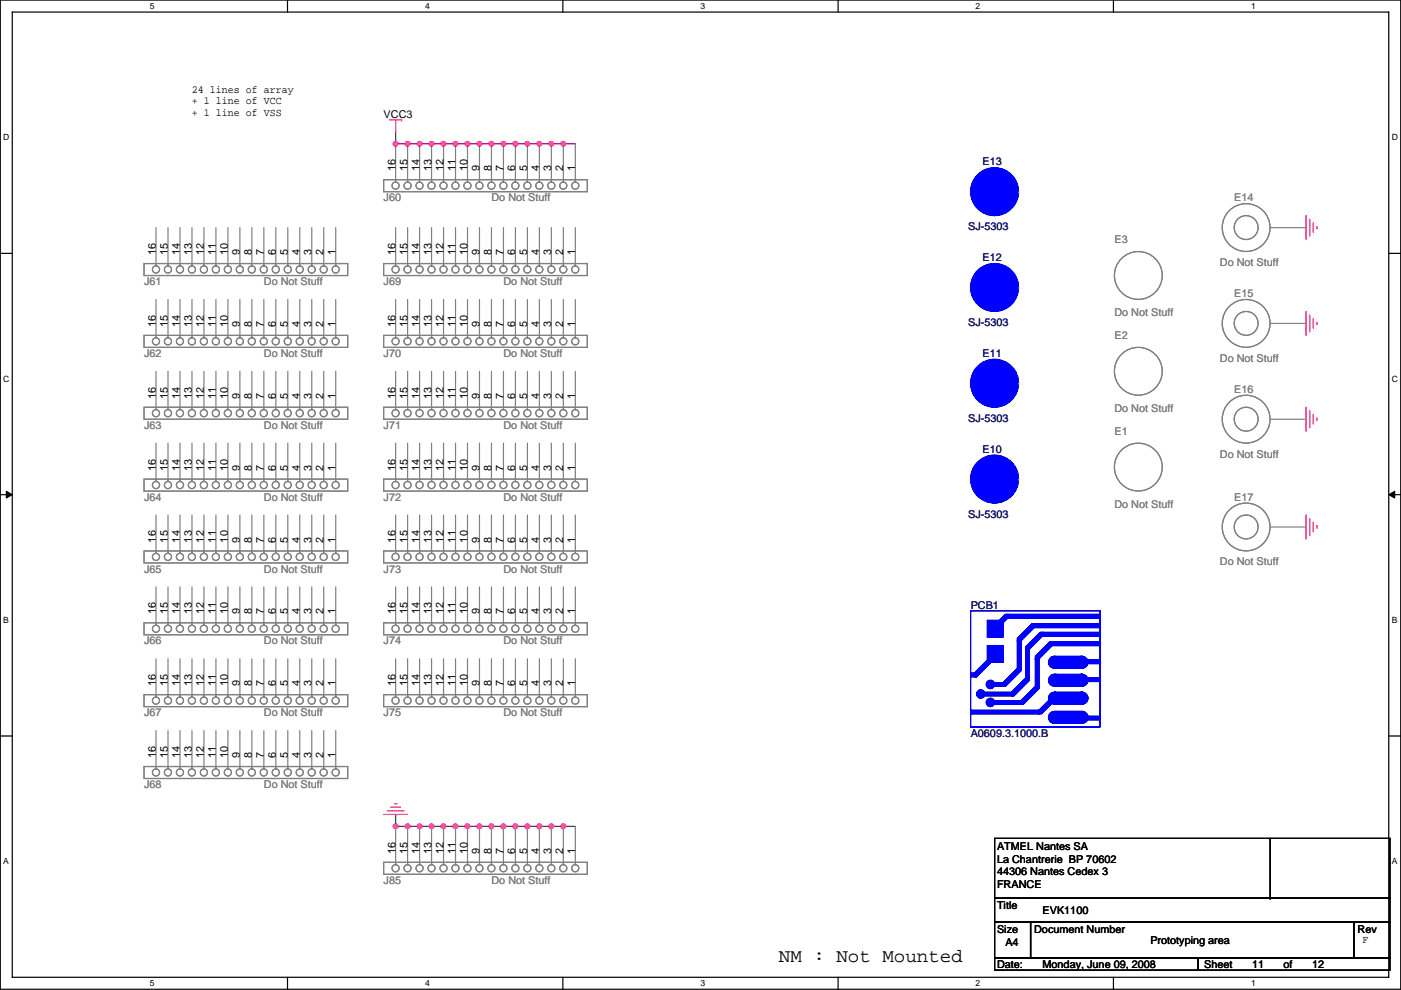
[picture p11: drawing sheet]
<svg xmlns="http://www.w3.org/2000/svg" width="297mm" height="210mm" viewBox="0 0 297 210" stroke-linecap="round" stroke-linejoin="round" font-family="sans-serif">
<defs><g id="words">
<text font-size="4.1" x="165.2" y="203.9">NM : Not Mounted</text>
<g font-size="2.3">
<text x="40.7" y="19.6">24 lines of array</text>
<text x="40.7" y="22.1">+ 1 line of VCC</text>
<text x="40.7" y="24.5">+ 1 line of VSS</text>
<text x="81.3" y="24.9">VCC3</text>
<text x="83.9" y="36.3" transform="rotate(-90 83.9 36.3)">16</text>
<text x="86.4" y="36.3" transform="rotate(-90 86.4 36.3)">15</text>
<text x="88.9" y="36.3" transform="rotate(-90 88.9 36.3)">14</text>
<text x="91.5" y="36.3" transform="rotate(-90 91.5 36.3)">13</text>
<text x="94" y="36.3" transform="rotate(-90 94 36.3)">12</text>
<text x="96.6" y="36.3" transform="rotate(-90 96.6 36.3)">11</text>
<text x="99.1" y="36.3" transform="rotate(-90 99.1 36.3)">10</text>
<text x="101.6" y="36.3" transform="rotate(-90 101.6 36.3)">9</text>
<text x="104.2" y="36.3" transform="rotate(-90 104.2 36.3)">8</text>
<text x="106.7" y="36.3" transform="rotate(-90 106.7 36.3)">7</text>
<text x="109.3" y="36.3" transform="rotate(-90 109.3 36.3)">6</text>
<text x="111.8" y="36.3" transform="rotate(-90 111.8 36.3)">5</text>
<text x="114.3" y="36.3" transform="rotate(-90 114.3 36.3)">4</text>
<text x="116.9" y="36.3" transform="rotate(-90 116.9 36.3)">3</text>
<text x="119.4" y="36.3" transform="rotate(-90 119.4 36.3)">2</text>
<text x="122" y="36.3" transform="rotate(-90 122 36.3)">1</text>
<text x="33.1" y="54.1" transform="rotate(-90 33.1 54.1)">16</text>
<text x="35.6" y="54.1" transform="rotate(-90 35.6 54.1)">15</text>
<text x="38.1" y="54.1" transform="rotate(-90 38.1 54.1)">14</text>
<text x="40.7" y="54.1" transform="rotate(-90 40.7 54.1)">13</text>
<text x="43.2" y="54.1" transform="rotate(-90 43.2 54.1)">12</text>
<text x="45.8" y="54.1" transform="rotate(-90 45.8 54.1)">11</text>
<text x="48.3" y="54.1" transform="rotate(-90 48.3 54.1)">10</text>
<text x="50.8" y="54.1" transform="rotate(-90 50.8 54.1)">9</text>
<text x="53.4" y="54.1" transform="rotate(-90 53.4 54.1)">8</text>
<text x="55.9" y="54.1" transform="rotate(-90 55.9 54.1)">7</text>
<text x="58.5" y="54.1" transform="rotate(-90 58.5 54.1)">6</text>
<text x="61" y="54.1" transform="rotate(-90 61 54.1)">5</text>
<text x="63.5" y="54.1" transform="rotate(-90 63.5 54.1)">4</text>
<text x="66.1" y="54.1" transform="rotate(-90 66.1 54.1)">3</text>
<text x="68.6" y="54.1" transform="rotate(-90 68.6 54.1)">2</text>
<text x="71.2" y="54.1" transform="rotate(-90 71.2 54.1)">1</text>
<text x="83.9" y="54.1" transform="rotate(-90 83.9 54.1)">16</text>
<text x="86.4" y="54.1" transform="rotate(-90 86.4 54.1)">15</text>
<text x="88.9" y="54.1" transform="rotate(-90 88.9 54.1)">14</text>
<text x="91.5" y="54.1" transform="rotate(-90 91.5 54.1)">13</text>
<text x="94" y="54.1" transform="rotate(-90 94 54.1)">12</text>
<text x="96.6" y="54.1" transform="rotate(-90 96.6 54.1)">11</text>
<text x="99.1" y="54.1" transform="rotate(-90 99.1 54.1)">10</text>
<text x="101.6" y="54.1" transform="rotate(-90 101.6 54.1)">9</text>
<text x="104.2" y="54.1" transform="rotate(-90 104.2 54.1)">8</text>
<text x="106.7" y="54.1" transform="rotate(-90 106.7 54.1)">7</text>
<text x="109.3" y="54.1" transform="rotate(-90 109.3 54.1)">6</text>
<text x="111.8" y="54.1" transform="rotate(-90 111.8 54.1)">5</text>
<text x="114.3" y="54.1" transform="rotate(-90 114.3 54.1)">4</text>
<text x="116.9" y="54.1" transform="rotate(-90 116.9 54.1)">3</text>
<text x="119.4" y="54.1" transform="rotate(-90 119.4 54.1)">2</text>
<text x="122" y="54.1" transform="rotate(-90 122 54.1)">1</text>
<text x="33.1" y="69.4" transform="rotate(-90 33.1 69.4)">16</text>
<text x="35.6" y="69.4" transform="rotate(-90 35.6 69.4)">15</text>
<text x="38.1" y="69.4" transform="rotate(-90 38.1 69.4)">14</text>
<text x="40.7" y="69.4" transform="rotate(-90 40.7 69.4)">13</text>
<text x="43.2" y="69.4" transform="rotate(-90 43.2 69.4)">12</text>
<text x="45.8" y="69.4" transform="rotate(-90 45.8 69.4)">11</text>
<text x="48.3" y="69.4" transform="rotate(-90 48.3 69.4)">10</text>
<text x="50.8" y="69.4" transform="rotate(-90 50.8 69.4)">9</text>
<text x="53.4" y="69.4" transform="rotate(-90 53.4 69.4)">8</text>
<text x="55.9" y="69.4" transform="rotate(-90 55.9 69.4)">7</text>
<text x="58.5" y="69.4" transform="rotate(-90 58.5 69.4)">6</text>
<text x="61" y="69.4" transform="rotate(-90 61 69.4)">5</text>
<text x="63.5" y="69.4" transform="rotate(-90 63.5 69.4)">4</text>
<text x="66.1" y="69.4" transform="rotate(-90 66.1 69.4)">3</text>
<text x="68.6" y="69.4" transform="rotate(-90 68.6 69.4)">2</text>
<text x="71.2" y="69.4" transform="rotate(-90 71.2 69.4)">1</text>
<text x="83.9" y="69.4" transform="rotate(-90 83.9 69.4)">16</text>
<text x="86.4" y="69.4" transform="rotate(-90 86.4 69.4)">15</text>
<text x="88.9" y="69.4" transform="rotate(-90 88.9 69.4)">14</text>
<text x="91.5" y="69.4" transform="rotate(-90 91.5 69.4)">13</text>
<text x="94" y="69.4" transform="rotate(-90 94 69.4)">12</text>
<text x="96.6" y="69.4" transform="rotate(-90 96.6 69.4)">11</text>
<text x="99.1" y="69.4" transform="rotate(-90 99.1 69.4)">10</text>
<text x="101.6" y="69.4" transform="rotate(-90 101.6 69.4)">9</text>
<text x="104.2" y="69.4" transform="rotate(-90 104.2 69.4)">8</text>
<text x="106.7" y="69.4" transform="rotate(-90 106.7 69.4)">7</text>
<text x="109.3" y="69.4" transform="rotate(-90 109.3 69.4)">6</text>
<text x="111.8" y="69.4" transform="rotate(-90 111.8 69.4)">5</text>
<text x="114.3" y="69.4" transform="rotate(-90 114.3 69.4)">4</text>
<text x="116.9" y="69.4" transform="rotate(-90 116.9 69.4)">3</text>
<text x="119.4" y="69.4" transform="rotate(-90 119.4 69.4)">2</text>
<text x="122" y="69.4" transform="rotate(-90 122 69.4)">1</text>
<text x="33.1" y="84.6" transform="rotate(-90 33.1 84.6)">16</text>
<text x="35.6" y="84.6" transform="rotate(-90 35.6 84.6)">15</text>
<text x="38.1" y="84.6" transform="rotate(-90 38.1 84.6)">14</text>
<text x="40.7" y="84.6" transform="rotate(-90 40.7 84.6)">13</text>
<text x="43.2" y="84.6" transform="rotate(-90 43.2 84.6)">12</text>
<text x="45.8" y="84.6" transform="rotate(-90 45.8 84.6)">11</text>
<text x="48.3" y="84.6" transform="rotate(-90 48.3 84.6)">10</text>
<text x="50.8" y="84.6" transform="rotate(-90 50.8 84.6)">9</text>
<text x="53.4" y="84.6" transform="rotate(-90 53.4 84.6)">8</text>
<text x="55.9" y="84.6" transform="rotate(-90 55.9 84.6)">7</text>
<text x="58.5" y="84.6" transform="rotate(-90 58.5 84.6)">6</text>
<text x="61" y="84.6" transform="rotate(-90 61 84.6)">5</text>
<text x="63.5" y="84.6" transform="rotate(-90 63.5 84.6)">4</text>
<text x="66.1" y="84.6" transform="rotate(-90 66.1 84.6)">3</text>
<text x="68.6" y="84.6" transform="rotate(-90 68.6 84.6)">2</text>
<text x="71.2" y="84.6" transform="rotate(-90 71.2 84.6)">1</text>
<text x="83.9" y="84.6" transform="rotate(-90 83.9 84.6)">16</text>
<text x="86.4" y="84.6" transform="rotate(-90 86.4 84.6)">15</text>
<text x="88.9" y="84.6" transform="rotate(-90 88.9 84.6)">14</text>
<text x="91.5" y="84.6" transform="rotate(-90 91.5 84.6)">13</text>
<text x="94" y="84.6" transform="rotate(-90 94 84.6)">12</text>
<text x="96.6" y="84.6" transform="rotate(-90 96.6 84.6)">11</text>
<text x="99.1" y="84.6" transform="rotate(-90 99.1 84.6)">10</text>
<text x="101.6" y="84.6" transform="rotate(-90 101.6 84.6)">9</text>
<text x="104.2" y="84.6" transform="rotate(-90 104.2 84.6)">8</text>
<text x="106.7" y="84.6" transform="rotate(-90 106.7 84.6)">7</text>
<text x="109.3" y="84.6" transform="rotate(-90 109.3 84.6)">6</text>
<text x="111.8" y="84.6" transform="rotate(-90 111.8 84.6)">5</text>
<text x="114.3" y="84.6" transform="rotate(-90 114.3 84.6)">4</text>
<text x="116.9" y="84.6" transform="rotate(-90 116.9 84.6)">3</text>
<text x="119.4" y="84.6" transform="rotate(-90 119.4 84.6)">2</text>
<text x="122" y="84.6" transform="rotate(-90 122 84.6)">1</text>
<text x="33.1" y="99.8" transform="rotate(-90 33.1 99.8)">16</text>
<text x="35.6" y="99.8" transform="rotate(-90 35.6 99.8)">15</text>
<text x="38.1" y="99.8" transform="rotate(-90 38.1 99.8)">14</text>
<text x="40.7" y="99.8" transform="rotate(-90 40.7 99.8)">13</text>
<text x="43.2" y="99.8" transform="rotate(-90 43.2 99.8)">12</text>
<text x="45.8" y="99.8" transform="rotate(-90 45.8 99.8)">11</text>
<text x="48.3" y="99.8" transform="rotate(-90 48.3 99.8)">10</text>
<text x="50.8" y="99.8" transform="rotate(-90 50.8 99.8)">9</text>
<text x="53.4" y="99.8" transform="rotate(-90 53.4 99.8)">8</text>
<text x="55.9" y="99.8" transform="rotate(-90 55.9 99.8)">7</text>
<text x="58.5" y="99.8" transform="rotate(-90 58.5 99.8)">6</text>
<text x="61" y="99.8" transform="rotate(-90 61 99.8)">5</text>
<text x="63.5" y="99.8" transform="rotate(-90 63.5 99.8)">4</text>
<text x="66.1" y="99.8" transform="rotate(-90 66.1 99.8)">3</text>
<text x="68.6" y="99.8" transform="rotate(-90 68.6 99.8)">2</text>
<text x="71.2" y="99.8" transform="rotate(-90 71.2 99.8)">1</text>
<text x="83.9" y="99.8" transform="rotate(-90 83.9 99.8)">16</text>
<text x="86.4" y="99.8" transform="rotate(-90 86.4 99.8)">15</text>
<text x="88.9" y="99.8" transform="rotate(-90 88.9 99.8)">14</text>
<text x="91.5" y="99.8" transform="rotate(-90 91.5 99.8)">13</text>
<text x="94" y="99.8" transform="rotate(-90 94 99.8)">12</text>
<text x="96.6" y="99.8" transform="rotate(-90 96.6 99.8)">11</text>
<text x="99.1" y="99.8" transform="rotate(-90 99.1 99.8)">10</text>
<text x="101.6" y="99.8" transform="rotate(-90 101.6 99.8)">9</text>
<text x="104.2" y="99.8" transform="rotate(-90 104.2 99.8)">8</text>
<text x="106.7" y="99.8" transform="rotate(-90 106.7 99.8)">7</text>
<text x="109.3" y="99.8" transform="rotate(-90 109.3 99.8)">6</text>
<text x="111.8" y="99.8" transform="rotate(-90 111.8 99.8)">5</text>
<text x="114.3" y="99.8" transform="rotate(-90 114.3 99.8)">4</text>
<text x="116.9" y="99.8" transform="rotate(-90 116.9 99.8)">3</text>
<text x="119.4" y="99.8" transform="rotate(-90 119.4 99.8)">2</text>
<text x="122" y="99.8" transform="rotate(-90 122 99.8)">1</text>
<text x="33.1" y="115.1" transform="rotate(-90 33.1 115.1)">16</text>
<text x="35.6" y="115.1" transform="rotate(-90 35.6 115.1)">15</text>
<text x="38.1" y="115.1" transform="rotate(-90 38.1 115.1)">14</text>
<text x="40.7" y="115.1" transform="rotate(-90 40.7 115.1)">13</text>
<text x="43.2" y="115.1" transform="rotate(-90 43.2 115.1)">12</text>
<text x="45.8" y="115.1" transform="rotate(-90 45.8 115.1)">11</text>
<text x="48.3" y="115.1" transform="rotate(-90 48.3 115.1)">10</text>
<text x="50.8" y="115.1" transform="rotate(-90 50.8 115.1)">9</text>
<text x="53.4" y="115.1" transform="rotate(-90 53.4 115.1)">8</text>
<text x="55.9" y="115.1" transform="rotate(-90 55.9 115.1)">7</text>
<text x="58.5" y="115.1" transform="rotate(-90 58.5 115.1)">6</text>
<text x="61" y="115.1" transform="rotate(-90 61 115.1)">5</text>
<text x="63.5" y="115.1" transform="rotate(-90 63.5 115.1)">4</text>
<text x="66.1" y="115.1" transform="rotate(-90 66.1 115.1)">3</text>
<text x="68.6" y="115.1" transform="rotate(-90 68.6 115.1)">2</text>
<text x="71.2" y="115.1" transform="rotate(-90 71.2 115.1)">1</text>
<text x="83.9" y="115.1" transform="rotate(-90 83.9 115.1)">16</text>
<text x="86.4" y="115.1" transform="rotate(-90 86.4 115.1)">15</text>
<text x="88.9" y="115.1" transform="rotate(-90 88.9 115.1)">14</text>
<text x="91.5" y="115.1" transform="rotate(-90 91.5 115.1)">13</text>
<text x="94" y="115.1" transform="rotate(-90 94 115.1)">12</text>
<text x="96.6" y="115.1" transform="rotate(-90 96.6 115.1)">11</text>
<text x="99.1" y="115.1" transform="rotate(-90 99.1 115.1)">10</text>
<text x="101.6" y="115.1" transform="rotate(-90 101.6 115.1)">9</text>
<text x="104.2" y="115.1" transform="rotate(-90 104.2 115.1)">8</text>
<text x="106.7" y="115.1" transform="rotate(-90 106.7 115.1)">7</text>
<text x="109.3" y="115.1" transform="rotate(-90 109.3 115.1)">6</text>
<text x="111.8" y="115.1" transform="rotate(-90 111.8 115.1)">5</text>
<text x="114.3" y="115.1" transform="rotate(-90 114.3 115.1)">4</text>
<text x="116.9" y="115.1" transform="rotate(-90 116.9 115.1)">3</text>
<text x="119.4" y="115.1" transform="rotate(-90 119.4 115.1)">2</text>
<text x="122" y="115.1" transform="rotate(-90 122 115.1)">1</text>
<text x="33.1" y="130.3" transform="rotate(-90 33.1 130.3)">16</text>
<text x="35.6" y="130.3" transform="rotate(-90 35.6 130.3)">15</text>
<text x="38.1" y="130.3" transform="rotate(-90 38.1 130.3)">14</text>
<text x="40.7" y="130.3" transform="rotate(-90 40.7 130.3)">13</text>
<text x="43.2" y="130.3" transform="rotate(-90 43.2 130.3)">12</text>
<text x="45.8" y="130.3" transform="rotate(-90 45.8 130.3)">11</text>
<text x="48.3" y="130.3" transform="rotate(-90 48.3 130.3)">10</text>
<text x="50.8" y="130.3" transform="rotate(-90 50.8 130.3)">9</text>
<text x="53.4" y="130.3" transform="rotate(-90 53.4 130.3)">8</text>
<text x="55.9" y="130.3" transform="rotate(-90 55.9 130.3)">7</text>
<text x="58.5" y="130.3" transform="rotate(-90 58.5 130.3)">6</text>
<text x="61" y="130.3" transform="rotate(-90 61 130.3)">5</text>
<text x="63.5" y="130.3" transform="rotate(-90 63.5 130.3)">4</text>
<text x="66.1" y="130.3" transform="rotate(-90 66.1 130.3)">3</text>
<text x="68.6" y="130.3" transform="rotate(-90 68.6 130.3)">2</text>
<text x="71.2" y="130.3" transform="rotate(-90 71.2 130.3)">1</text>
<text x="83.9" y="130.3" transform="rotate(-90 83.9 130.3)">16</text>
<text x="86.4" y="130.3" transform="rotate(-90 86.4 130.3)">15</text>
<text x="88.9" y="130.3" transform="rotate(-90 88.9 130.3)">14</text>
<text x="91.5" y="130.3" transform="rotate(-90 91.5 130.3)">13</text>
<text x="94" y="130.3" transform="rotate(-90 94 130.3)">12</text>
<text x="96.6" y="130.3" transform="rotate(-90 96.6 130.3)">11</text>
<text x="99.1" y="130.3" transform="rotate(-90 99.1 130.3)">10</text>
<text x="101.6" y="130.3" transform="rotate(-90 101.6 130.3)">9</text>
<text x="104.2" y="130.3" transform="rotate(-90 104.2 130.3)">8</text>
<text x="106.7" y="130.3" transform="rotate(-90 106.7 130.3)">7</text>
<text x="109.3" y="130.3" transform="rotate(-90 109.3 130.3)">6</text>
<text x="111.8" y="130.3" transform="rotate(-90 111.8 130.3)">5</text>
<text x="114.3" y="130.3" transform="rotate(-90 114.3 130.3)">4</text>
<text x="116.9" y="130.3" transform="rotate(-90 116.9 130.3)">3</text>
<text x="119.4" y="130.3" transform="rotate(-90 119.4 130.3)">2</text>
<text x="122" y="130.3" transform="rotate(-90 122 130.3)">1</text>
<text x="33.1" y="145.6" transform="rotate(-90 33.1 145.6)">16</text>
<text x="35.6" y="145.6" transform="rotate(-90 35.6 145.6)">15</text>
<text x="38.1" y="145.6" transform="rotate(-90 38.1 145.6)">14</text>
<text x="40.7" y="145.6" transform="rotate(-90 40.7 145.6)">13</text>
<text x="43.2" y="145.6" transform="rotate(-90 43.2 145.6)">12</text>
<text x="45.8" y="145.6" transform="rotate(-90 45.8 145.6)">11</text>
<text x="48.3" y="145.6" transform="rotate(-90 48.3 145.6)">10</text>
<text x="50.8" y="145.6" transform="rotate(-90 50.8 145.6)">9</text>
<text x="53.4" y="145.6" transform="rotate(-90 53.4 145.6)">8</text>
<text x="55.9" y="145.6" transform="rotate(-90 55.9 145.6)">7</text>
<text x="58.5" y="145.6" transform="rotate(-90 58.5 145.6)">6</text>
<text x="61" y="145.6" transform="rotate(-90 61 145.6)">5</text>
<text x="63.5" y="145.6" transform="rotate(-90 63.5 145.6)">4</text>
<text x="66.1" y="145.6" transform="rotate(-90 66.1 145.6)">3</text>
<text x="68.6" y="145.6" transform="rotate(-90 68.6 145.6)">2</text>
<text x="71.2" y="145.6" transform="rotate(-90 71.2 145.6)">1</text>
<text x="83.9" y="145.6" transform="rotate(-90 83.9 145.6)">16</text>
<text x="86.4" y="145.6" transform="rotate(-90 86.4 145.6)">15</text>
<text x="88.9" y="145.6" transform="rotate(-90 88.9 145.6)">14</text>
<text x="91.5" y="145.6" transform="rotate(-90 91.5 145.6)">13</text>
<text x="94" y="145.6" transform="rotate(-90 94 145.6)">12</text>
<text x="96.6" y="145.6" transform="rotate(-90 96.6 145.6)">11</text>
<text x="99.1" y="145.6" transform="rotate(-90 99.1 145.6)">10</text>
<text x="101.6" y="145.6" transform="rotate(-90 101.6 145.6)">9</text>
<text x="104.2" y="145.6" transform="rotate(-90 104.2 145.6)">8</text>
<text x="106.7" y="145.6" transform="rotate(-90 106.7 145.6)">7</text>
<text x="109.3" y="145.6" transform="rotate(-90 109.3 145.6)">6</text>
<text x="111.8" y="145.6" transform="rotate(-90 111.8 145.6)">5</text>
<text x="114.3" y="145.6" transform="rotate(-90 114.3 145.6)">4</text>
<text x="116.9" y="145.6" transform="rotate(-90 116.9 145.6)">3</text>
<text x="119.4" y="145.6" transform="rotate(-90 119.4 145.6)">2</text>
<text x="122" y="145.6" transform="rotate(-90 122 145.6)">1</text>
<text x="33.1" y="160.8" transform="rotate(-90 33.1 160.8)">16</text>
<text x="35.6" y="160.8" transform="rotate(-90 35.6 160.8)">15</text>
<text x="38.1" y="160.8" transform="rotate(-90 38.1 160.8)">14</text>
<text x="40.7" y="160.8" transform="rotate(-90 40.7 160.8)">13</text>
<text x="43.2" y="160.8" transform="rotate(-90 43.2 160.8)">12</text>
<text x="45.8" y="160.8" transform="rotate(-90 45.8 160.8)">11</text>
<text x="48.3" y="160.8" transform="rotate(-90 48.3 160.8)">10</text>
<text x="50.8" y="160.8" transform="rotate(-90 50.8 160.8)">9</text>
<text x="53.4" y="160.8" transform="rotate(-90 53.4 160.8)">8</text>
<text x="55.9" y="160.8" transform="rotate(-90 55.9 160.8)">7</text>
<text x="58.5" y="160.8" transform="rotate(-90 58.5 160.8)">6</text>
<text x="61" y="160.8" transform="rotate(-90 61 160.8)">5</text>
<text x="63.5" y="160.8" transform="rotate(-90 63.5 160.8)">4</text>
<text x="66.1" y="160.8" transform="rotate(-90 66.1 160.8)">3</text>
<text x="68.6" y="160.8" transform="rotate(-90 68.6 160.8)">2</text>
<text x="71.2" y="160.8" transform="rotate(-90 71.2 160.8)">1</text>
<text x="83.9" y="181.1" transform="rotate(-90 83.9 181.1)">16</text>
<text x="86.4" y="181.1" transform="rotate(-90 86.4 181.1)">15</text>
<text x="88.9" y="181.1" transform="rotate(-90 88.9 181.1)">14</text>
<text x="91.5" y="181.1" transform="rotate(-90 91.5 181.1)">13</text>
<text x="94" y="181.1" transform="rotate(-90 94 181.1)">12</text>
<text x="96.6" y="181.1" transform="rotate(-90 96.6 181.1)">11</text>
<text x="99.1" y="181.1" transform="rotate(-90 99.1 181.1)">10</text>
<text x="101.6" y="181.1" transform="rotate(-90 101.6 181.1)">9</text>
<text x="104.2" y="181.1" transform="rotate(-90 104.2 181.1)">8</text>
<text x="106.7" y="181.1" transform="rotate(-90 106.7 181.1)">7</text>
<text x="109.3" y="181.1" transform="rotate(-90 109.3 181.1)">6</text>
<text x="111.8" y="181.1" transform="rotate(-90 111.8 181.1)">5</text>
<text x="114.3" y="181.1" transform="rotate(-90 114.3 181.1)">4</text>
<text x="116.9" y="181.1" transform="rotate(-90 116.9 181.1)">3</text>
<text x="119.4" y="181.1" transform="rotate(-90 119.4 181.1)">2</text>
<text x="122" y="181.1" transform="rotate(-90 122 181.1)">1</text>
<text x="211.4" y="180.4">ATMEL Nantes SA</text>
<text x="211.4" y="183">La Chantrerie BP 70602</text>
<text x="211.4" y="185.6">44306 Nantes Cedex 3</text>
<text x="211.4" y="188.3">FRANCE</text>
<text x="211.4" y="192.8">Title</text>
<text x="211.4" y="197.9">Size</text>
<text x="219.3" y="197.9">Document Number</text>
<text x="221" y="193.8">EVK1100</text>
<text x="287.8" y="197.9">Rev</text>
<text x="213.2" y="200.7">A4</text>
<text x="243.9" y="200.2">Prototyping area</text>
<text x="288.9" y="200">F</text>
<text x="211.4" y="205.3">Date:</text>
<text x="221" y="205.3">Monday, June 09, 2008</text>
<text x="255.3" y="205.3">Sheet</text>
<text x="265.5" y="205.3">11</text>
<text x="272.1" y="205.3">of</text>
<text x="278.2" y="205.3">12</text>
</g>
<g font-size="2.3" fill="#000080">
<text x="208.3" y="35.1">E13</text>
<text x="205.3" y="48.8">SJ-5303</text>
<text x="208.3" y="55.4">E12</text>
<text x="205.3" y="69.1">SJ-5303</text>
<text x="208.3" y="75.7">E11</text>
<text x="205.3" y="89.5">SJ-5303</text>
<text x="208.3" y="96.1">E10</text>
<text x="205.3" y="109.8">SJ-5303</text>
<text x="205.8" y="129.1">PCB1</text>
<text x="205.8" y="156.3">A0609.3.1000.B</text>
</g>
<g font-size="2.3" fill="#808080">
<text x="81.3" y="42.7">J60</text>
<text x="104.2" y="42.7">Do Not Stuff</text>
<text x="261.7" y="42.7">E14</text>
<text x="236.3" y="51.6">E3</text>
<text x="258.6" y="56.4">Do Not Stuff</text>
<text x="30.5" y="60.5">J61</text>
<text x="55.9" y="60.5">Do Not Stuff</text>
<text x="81.3" y="60.5">J69</text>
<text x="106.7" y="60.5">Do Not Stuff</text>
<text x="261.7" y="63">E15</text>
<text x="236.3" y="71.9">E2</text>
<text x="236.3" y="67.1">Do Not Stuff</text>
<text x="30.5" y="75.7">J62</text>
<text x="55.9" y="75.7">Do Not Stuff</text>
<text x="81.3" y="75.7">J70</text>
<text x="106.7" y="75.7">Do Not Stuff</text>
<text x="258.6" y="76.8">Do Not Stuff</text>
<text x="261.7" y="83.4">E16</text>
<text x="236.3" y="87.4">Do Not Stuff</text>
<text x="30.5" y="91">J63</text>
<text x="55.9" y="91">Do Not Stuff</text>
<text x="81.3" y="91">J71</text>
<text x="106.7" y="91">Do Not Stuff</text>
<text x="236.3" y="92.2">E1</text>
<text x="258.6" y="97.1">Do Not Stuff</text>
<text x="30.5" y="106.2">J64</text>
<text x="55.9" y="106.2">Do Not Stuff</text>
<text x="81.3" y="106.2">J72</text>
<text x="106.7" y="106.2">Do Not Stuff</text>
<text x="236.3" y="107.7">Do Not Stuff</text>
<text x="261.7" y="106.2">E17</text>
<text x="258.6" y="119.9">Do Not Stuff</text>
<text x="30.5" y="121.5">J65</text>
<text x="55.9" y="121.5">Do Not Stuff</text>
<text x="81.3" y="121.5">J73</text>
<text x="106.7" y="121.5">Do Not Stuff</text>
<text x="30.5" y="136.7">J66</text>
<text x="55.9" y="136.7">Do Not Stuff</text>
<text x="81.3" y="136.7">J74</text>
<text x="106.7" y="136.7">Do Not Stuff</text>
<text x="30.5" y="151.9">J67</text>
<text x="55.9" y="151.9">Do Not Stuff</text>
<text x="81.3" y="151.9">J75</text>
<text x="106.7" y="151.9">Do Not Stuff</text>
<text x="30.5" y="167.2">J68</text>
<text x="55.9" y="167.2">Do Not Stuff</text>
<text x="81.3" y="187.5">J85</text>
<text x="104.2" y="187.5">Do Not Stuff</text>
</g>
<g font-size="1.8">
<text x="31.8" y="1.9">5</text>
<text x="90.1" y="1.9">4</text>
<text x="148.5" y="1.9">3</text>
<text x="206.9" y="1.9">2</text>
<text x="265.2" y="1.9">1</text>
<text x=".7" y="29.8">D</text>
<text x="295.1" y="29.8">D</text>
<text x=".7" y="81">C</text>
<text x="295.1" y="81">C</text>
<text x=".7" y="132.1">B</text>
<text x="295.1" y="132.1">B</text>
<text x=".7" y="183.3">A</text>
<text x="295.1" y="183.3">A</text>
<text x="31.8" y="209.2">5</text>
<text x="90.1" y="209.2">4</text>
<text x="148.5" y="209.2">3</text>
<text x="206.9" y="209.2">2</text>
<text x="265.2" y="209.2">1</text>
</g>
</g></defs>
<path d="M.1 0h296.9v209.8h-296.9zM2.6 2.6h291.8v204.7h-291.8z" fill="none" stroke="#000" stroke-width=".25"/>
<g fill="#fff">
<path d="M31.8 .3h1v2h-1z"/>
<path d="M31.8 207.5h1v2.1h-1z"/>
</g>
<path d="M61 0v2.6M61 207.3v2.5" fill="none" stroke="#000" stroke-width=".25"/>
<g fill="#fff">
<path d="M90.1 .3h1v2h-1z"/>
<path d="M90.1 207.5h1v2.1h-1z"/>
</g>
<path d="M119.3 0v2.6M119.3 207.3v2.5" fill="none" stroke="#000" stroke-width=".25"/>
<g fill="#fff">
<path d="M148.5 .3h1v2h-1z"/>
<path d="M148.5 207.5h1v2.1h-1z"/>
</g>
<path d="M177.7 0v2.6M177.7 207.3v2.5" fill="none" stroke="#000" stroke-width=".25"/>
<g fill="#fff">
<path d="M206.9 .3h1v2h-1z"/>
<path d="M206.9 207.5h1v2.1h-1z"/>
</g>
<path d="M236.1 0v2.6M236.1 207.3v2.5" fill="none" stroke="#000" stroke-width=".25"/>
<g fill="#fff">
<path d="M265.2 .3h1v2h-1z"/>
<path d="M265.2 207.5h1v2.1h-1z"/>
<path d="M.7 28.2h1.3v2h-1.3z"/>
<path d="M295.1 28.2h1.3v2h-1.3z"/>
<path d="M.7 79.3h1.3v2.1h-1.3z"/>
<path d="M295.1 79.3h1.3v2.1h-1.3z"/>
</g>
<path d="M.1 53.7h2.5M294.4 53.7h2.6" fill="none" stroke="#000" stroke-width=".25"/>
<g fill="#fff">
<path d="M.7 130.5h1.2v2h-1.2z"/>
<path d="M295.1 130.5h1.2v2h-1.2z"/>
</g>
<path d="M.1 104.9h2.5M294.4 104.9h2.6" fill="none" stroke="#000" stroke-width=".25"/>
<path d="M1.3 104.2l1.3 .7-1.3 .7zM294.4 104.9l1.3-.7v1.4z" fill="#000" stroke="#000" stroke-width=".21"/>
<g fill="#fff">
<path d="M.7 181.7h1.2v2h-1.2z"/>
<path d="M295.1 181.7h1.2v2h-1.2z"/>
</g>
<path d="M.1 156.1h2.5M294.4 156.1h2.6M210.9 177.8h83.8v12.7h-83.8zM269.3 177.8v12.7M210.9 190.5h83.8v5.1h-83.8zM210.9 195.6h7.6v7.6h-7.6zM218.5 195.6h68.6v7.6h-68.6zM269.3 190.5h.1M287.1 195.6h7.6v7.6h-7.6zM210.9 203.2h43.2v2.6h-43.2zM254.1 203.2h40.6v2.6h-40.6z" fill="none" stroke="#000" stroke-width=".25"/>
<g fill="none" stroke="#800040" stroke-width=".25">
<path d="M83.9 30.5h.1M83.9 28v2.5M83.9 30.5h38.1M86.4 30.5h.1M89 30.5h.1M91.5 30.5h.1M94 30.5h.1M96.6 30.5h.1M99.1 30.5h.1M101.7 30.5h.1M104.2 30.5h.1M106.7 30.5h.1"/>
<path d="M109.3 30.5h.1M111.8 30.5h.1M114.4 30.5h.1M116.9 30.5h.1M119.4 30.5h.1M83.9 175.3h.1M83.9 172.7h.1M83.9 175.3h38.1M83.9 172.7v2.6M86.4 175.3h.1M89 175.3h.1M91.5 175.3h.1"/>
<path d="M94 175.3h.1M96.6 175.3h.1M99.1 175.3h.1M101.7 175.3h.1M104.2 175.3h.1M106.7 175.3h.1M109.3 175.3h.1M111.8 175.3h.1M114.4 175.3h.1M116.9 175.3h.1M119.4 175.3h.1"/>
</g>
<g fill="#f0f" stroke="#f0f" stroke-width=".25">
<circle cx="119.4" cy="30.5" r=".5"/>
<circle cx="96.6" cy="30.5" r=".5"/>
<circle cx="99.1" cy="30.5" r=".5"/>
<circle cx="109.3" cy="30.5" r=".5"/>
<circle cx="116.9" cy="30.5" r=".5"/>
<circle cx="106.7" cy="30.5" r=".5"/>
<circle cx="114.3" cy="30.5" r=".5"/>
<circle cx="88.9" cy="30.5" r=".5"/>
<circle cx="104.2" cy="30.5" r=".5"/>
<circle cx="86.4" cy="30.5" r=".5"/>
<circle cx="94" cy="30.5" r=".5"/>
<circle cx="111.8" cy="30.5" r=".5"/>
<circle cx="83.9" cy="30.5" r=".5"/>
<circle cx="101.6" cy="30.5" r=".5"/>
<circle cx="91.5" cy="30.5" r=".5"/>
<circle cx="119.4" cy="175.3" r=".5"/>
<circle cx="96.6" cy="175.3" r=".5"/>
<circle cx="99.1" cy="175.3" r=".5"/>
<circle cx="109.3" cy="175.3" r=".5"/>
<circle cx="116.9" cy="175.3" r=".5"/>
<circle cx="106.7" cy="175.3" r=".5"/>
<circle cx="114.3" cy="175.3" r=".5"/>
<circle cx="88.9" cy="175.3" r=".5"/>
<circle cx="104.2" cy="175.3" r=".5"/>
<circle cx="86.4" cy="175.3" r=".5"/>
<circle cx="94" cy="175.3" r=".5"/>
<circle cx="111.8" cy="175.3" r=".5"/>
<circle cx="83.9" cy="175.3" r=".5"/>
<circle cx="101.6" cy="175.3" r=".5"/>
<circle cx="91.5" cy="175.3" r=".5"/>
</g>
<g fill="none" stroke="#f00" stroke-width=".25">
<path d="M82.6 25.4h2.6M83.9 25.4v2.6M85.2 25.4h.1M216 40.7h.1M276.9 45.7v5.1M277.7 46.5v3.6M278.4 47.3v2M279.2 48v.5M216 61h.1M276.9 66.1v5M277.7 66.8v3.6M278.4 67.6v2"/>
<path d="M279.2 68.3v.6M216 81.3h.1M276.9 86.4v5.1M277.7 87.1v3.6M278.4 87.9v2M279.2 88.7v.5M216 101.6h.1M276.9 109.2v5.1M277.7 110v3.6M278.4 110.8v2M279.2 111.5h.1M279.2 111.5v.5"/>
<path d="M81.3 172.7h5.1M82.1 172h3.6M82.9 171.2h2M83.6 170.5h.5"/>
</g>
<g fill="none" stroke="#808080" stroke-width=".25">
<path d="M81.3 38.1h43.2v2.6h-43.2zM83.9 30.5v8.1M86.4 30.5v8.1M89 30.5v8.1M91.5 30.5v8.1M94 30.5v8.1M96.6 30.5v8.1M99.1 30.5v8.1M101.7 30.5v8.1M104.2 30.5v8.1M106.7 30.5v8.1M109.3 30.5v8.1"/>
<path d="M111.8 30.5v8.1M114.4 30.5v8.1M116.9 30.5v8.1M119.4 30.5v8.1M122 30.5v8.1M30.5 55.9h43.2v2.5h-43.2zM33.1 48.3v8.1M35.6 48.3v8.1M38.2 48.3v8.1M40.7 48.3v8.1M43.2 48.3v8.1M45.8 48.3v8.1"/>
<path d="M48.3 48.3v8.1M50.9 48.3v8.1M53.4 48.3v8.1M55.9 48.3v8.1M58.5 48.3v8.1M61 48.3v8.1M63.6 48.3v8.1M66.1 48.3v8.1M68.6 48.3v8.1M71.2 48.3v8.1M81.3 55.9h43.2v2.5h-43.2zM83.9 48.3v8.1"/>
<path d="M86.4 48.3v8.1M89 48.3v8.1M91.5 48.3v8.1M94 48.3v8.1M96.6 48.3v8.1M99.1 48.3v8.1M101.7 48.3v8.1M104.2 48.3v8.1M106.7 48.3v8.1M109.3 48.3v8.1M111.8 48.3v8.1M114.4 48.3v8.1"/>
<path d="M116.9 48.3v8.1M119.4 48.3v8.1M122 48.3v8.1M236.3 58.4h.1M269.3 48.3h7.6M30.5 71.1h43.2v2.6h-43.2zM33.1 78.8v8.1M33.1 63.5v8.1M35.6 78.8v8.1M35.6 63.5v8.1M38.2 78.8v8.1M38.2 63.5v8.1"/>
<path d="M40.7 78.8v8.1M40.7 63.5v8.1M43.2 78.8v8.1M43.2 63.5v8.1M45.8 78.8v8.1M45.8 63.5v8.1M48.3 78.8v8.1M48.3 63.5v8.1M50.9 78.8v8.1M50.9 63.5v8.1M53.4 78.8v8.1M53.4 63.5v8.1"/>
<path d="M55.9 78.8v8.1M55.9 63.5v8.1M58.5 78.8v8.1M58.5 63.5v8.1M61 78.8v8.1M61 63.5v8.1M63.6 78.8v8.1M63.6 63.5v8.1M66.1 78.8v8.1M66.1 63.5v8.1M68.6 78.8v8.1M68.6 63.5v8.1"/>
<path d="M71.2 78.8v8.1M71.2 63.5v8.1M81.3 71.1h43.2v2.6h-43.2zM83.9 63.5v8.1M83.9 78.8v8.1M86.4 63.5v8.1M86.4 78.8v8.1M89 63.5v8.1M89 78.8v8.1M91.5 63.5v8.1M91.5 78.8v8.1M94 63.5v8.1"/>
<path d="M94 78.8v8.1M96.6 63.5v8.1M96.6 78.8v8.1M99.1 63.5v8.1M99.1 78.8v8.1M101.7 63.5v8.1M101.7 78.8v8.1M104.2 63.5v8.1M104.2 78.8v8.1M106.7 63.5v8.1M106.7 78.8v8.1M109.3 63.5v8.1"/>
<path d="M109.3 78.8v8.1M111.8 63.5v8.1M111.8 78.8v8.1M114.4 63.5v8.1M114.4 78.8v8.1M116.9 63.5v8.1M116.9 78.8v8.1M119.4 63.5v8.1M119.4 78.8v8.1M122 63.5v8.1M122 78.8v8.1M236.3 78.8h.1"/>
<path d="M269.3 68.6h7.6M30.5 86.4h43.2v2.5h-43.2zM33.1 94v8.1M35.6 94v8.1M38.2 94v8.1M40.7 94v8.1M43.2 94v8.1M45.8 94v8.1M48.3 94v8.1M50.9 94v8.1M53.4 94v8.1M55.9 94v8.1"/>
<path d="M58.5 94v8.1M61 94v8.1M63.6 94v8.1M66.1 94v8.1M68.6 94v8.1M71.2 94v8.1M81.3 86.4h43.2v2.5h-43.2zM83.9 94v8.1M86.4 94v8.1M89 94v8.1M91.5 94v8.1M94 94v8.1"/>
<path d="M96.6 94v8.1M99.1 94v8.1M101.7 94v8.1M104.2 94v8.1M106.7 94v8.1M109.3 94v8.1M111.8 94v8.1M114.4 94v8.1M116.9 94v8.1M119.4 94v8.1M122 94v8.1M236.3 99.1h.1"/>
<path d="M269.3 88.9h7.6M30.5 101.6h43.2v2.6h-43.2zM30.5 116.9h43.2v2.5h-43.2zM33.1 109.2v8.2M35.6 109.2v8.2M38.2 109.2v8.2M40.7 109.2v8.2M43.2 109.2v8.2M45.8 109.2v8.2M48.3 109.2v8.2M50.9 109.2v8.2M53.4 109.2v8.2"/>
<path d="M55.9 109.2v8.2M58.5 109.2v8.2M61 109.2v8.2M63.6 109.2v8.2M66.1 109.2v8.2M68.6 109.2v8.2M71.2 109.2v8.2M81.3 101.6h43.2v2.6h-43.2zM81.3 116.9h43.2v2.5h-43.2zM83.9 109.2v8.2M86.4 109.2v8.2M89 109.2v8.2"/>
<path d="M91.5 109.2v8.2M94 109.2v8.2M96.6 109.2v8.2M99.1 109.2v8.2M101.7 109.2v8.2M104.2 109.2v8.2M106.7 109.2v8.2M109.3 109.2v8.2M111.8 109.2v8.2M114.4 109.2v8.2M116.9 109.2v8.2M119.4 109.2v8.2"/>
<path d="M122 109.2v8.2M269.3 111.8h7.6M30.5 132.1h43.2v2.5h-43.2zM33.1 124.5v8.1M33.1 139.7v8.1M35.6 124.5v8.1M35.6 139.7v8.1M38.2 124.5v8.1M38.2 139.7v8.1M40.7 124.5v8.1M40.7 139.7v8.1M43.2 124.5v8.1"/>
<path d="M43.2 139.7v8.1M45.8 124.5v8.1M45.8 139.7v8.1M48.3 124.5v8.1M48.3 139.7v8.1M50.9 124.5v8.1M50.9 139.7v8.1M53.4 124.5v8.1M53.4 139.7v8.1M55.9 124.5v8.1M55.9 139.7v8.1M58.5 124.5v8.1"/>
<path d="M58.5 139.7v8.1M61 124.5v8.1M61 139.7v8.1M63.6 124.5v8.1M63.6 139.7v8.1M66.1 124.5v8.1M66.1 139.7v8.1M68.6 124.5v8.1M68.6 139.7v8.1M71.2 124.5v8.1M71.2 139.7v8.1M81.3 132.1h43.2v2.5h-43.2z"/>
<path d="M83.9 124.5v8.1M83.9 139.7v8.1M86.4 124.5v8.1M86.4 139.7v8.1M89 124.5v8.1M89 139.7v8.1M91.5 124.5v8.1M91.5 139.7v8.1M94 124.5v8.1M94 139.7v8.1M96.6 124.5v8.1M96.6 139.7v8.1"/>
<path d="M99.1 124.5v8.1M99.1 139.7v8.1M101.7 124.5v8.1M101.7 139.7v8.1M104.2 124.5v8.1M104.2 139.7v8.1M106.7 124.5v8.1M106.7 139.7v8.1M109.3 124.5v8.1M109.3 139.7v8.1M111.8 124.5v8.1M111.8 139.7v8.1"/>
<path d="M114.4 124.5v8.1M114.4 139.7v8.1M116.9 124.5v8.1M116.9 139.7v8.1M119.4 124.5v8.1M119.4 139.7v8.1M122 124.5v8.1M122 139.7v8.1M30.5 147.3h43.2v2.6h-43.2zM33.1 155v8.1M35.6 155v8.1M38.2 155v8.1"/>
<path d="M40.7 155v8.1M43.2 155v8.1M45.8 155v8.1M48.3 155v8.1M50.9 155v8.1M53.4 155v8.1M55.9 155v8.1M58.5 155v8.1M61 155v8.1M63.6 155v8.1M66.1 155v8.1M68.6 155v8.1"/>
<path d="M71.2 155v8.1M81.3 147.3h43.2v2.6h-43.2zM30.5 162.6h43.2v2.5h-43.2zM83.9 175.3v8.1M86.4 175.3v8.1M89 175.3v8.1M91.5 175.3v8.1M94 175.3v8.1M96.6 175.3v8.1M99.1 175.3v8.1M101.7 175.3v8.1M104.2 175.3v8.1"/>
<path d="M106.7 175.3v8.1M109.3 175.3v8.1M111.8 175.3v8.1M114.4 175.3v8.1M116.9 175.3v8.1M119.4 175.3v8.1M122 175.3v8.1M81.3 182.9h43.2v2.5h-43.2z"/>
<circle cx="83.9" cy="39.4" r=".76"/>
<circle cx="86.4" cy="39.4" r=".76"/>
<circle cx="88.9" cy="39.4" r=".76"/>
<circle cx="91.5" cy="39.4" r=".76"/>
<circle cx="94" cy="39.4" r=".76"/>
<circle cx="96.6" cy="39.4" r=".76"/>
<circle cx="99.1" cy="39.4" r=".76"/>
<circle cx="101.6" cy="39.4" r=".76"/>
<circle cx="104.2" cy="39.4" r=".76"/>
<circle cx="106.7" cy="39.4" r=".76"/>
<circle cx="109.3" cy="39.4" r=".76"/>
<circle cx="111.8" cy="39.4" r=".76"/>
<circle cx="114.3" cy="39.4" r=".76"/>
<circle cx="116.9" cy="39.4" r=".76"/>
<circle cx="119.4" cy="39.4" r=".76"/>
<circle cx="122" cy="39.4" r=".76"/>
<circle cx="33.1" cy="57.2" r=".76"/>
<circle cx="35.6" cy="57.2" r=".76"/>
<circle cx="38.1" cy="57.2" r=".76"/>
<circle cx="40.7" cy="57.2" r=".76"/>
<circle cx="43.2" cy="57.2" r=".76"/>
<circle cx="45.8" cy="57.2" r=".76"/>
<circle cx="48.3" cy="57.2" r=".76"/>
<circle cx="50.8" cy="57.2" r=".76"/>
<circle cx="53.4" cy="57.2" r=".76"/>
<circle cx="55.9" cy="57.2" r=".76"/>
<circle cx="58.5" cy="57.2" r=".76"/>
<circle cx="61" cy="57.2" r=".76"/>
<circle cx="63.5" cy="57.2" r=".76"/>
<circle cx="66.1" cy="57.2" r=".76"/>
<circle cx="68.6" cy="57.2" r=".76"/>
<circle cx="71.2" cy="57.2" r=".76"/>
<circle cx="83.9" cy="57.2" r=".76"/>
<circle cx="86.4" cy="57.2" r=".76"/>
<circle cx="88.9" cy="57.2" r=".76"/>
<circle cx="91.5" cy="57.2" r=".76"/>
<circle cx="94" cy="57.2" r=".76"/>
<circle cx="96.6" cy="57.2" r=".76"/>
<circle cx="99.1" cy="57.2" r=".76"/>
<circle cx="101.6" cy="57.2" r=".76"/>
<circle cx="104.2" cy="57.2" r=".76"/>
<circle cx="106.7" cy="57.2" r=".76"/>
<circle cx="109.3" cy="57.2" r=".76"/>
<circle cx="111.8" cy="57.2" r=".76"/>
<circle cx="114.3" cy="57.2" r=".76"/>
<circle cx="116.9" cy="57.2" r=".76"/>
<circle cx="119.4" cy="57.2" r=".76"/>
<circle cx="122" cy="57.2" r=".76"/>
<circle cx="241.3" cy="58.4" r="5.1"/>
<circle cx="264.2" cy="48.3" r="2.53"/>
<circle cx="264.2" cy="48.3" r="5.1"/>
<circle cx="33.1" cy="72.4" r=".76"/>
<circle cx="35.6" cy="72.4" r=".76"/>
<circle cx="38.1" cy="72.4" r=".76"/>
<circle cx="40.7" cy="72.4" r=".76"/>
<circle cx="43.2" cy="72.4" r=".76"/>
<circle cx="45.8" cy="72.4" r=".76"/>
<circle cx="48.3" cy="72.4" r=".76"/>
<circle cx="50.8" cy="72.4" r=".76"/>
<circle cx="53.4" cy="72.4" r=".76"/>
<circle cx="55.9" cy="72.4" r=".76"/>
<circle cx="58.5" cy="72.4" r=".76"/>
<circle cx="61" cy="72.4" r=".76"/>
<circle cx="63.5" cy="72.4" r=".76"/>
<circle cx="66.1" cy="72.4" r=".76"/>
<circle cx="68.6" cy="72.4" r=".76"/>
<circle cx="71.2" cy="72.4" r=".76"/>
<circle cx="83.9" cy="72.4" r=".76"/>
<circle cx="86.4" cy="72.4" r=".76"/>
<circle cx="88.9" cy="72.4" r=".76"/>
<circle cx="91.5" cy="72.4" r=".76"/>
<circle cx="94" cy="72.4" r=".76"/>
<circle cx="96.6" cy="72.4" r=".76"/>
<circle cx="99.1" cy="72.4" r=".76"/>
<circle cx="101.6" cy="72.4" r=".76"/>
<circle cx="104.2" cy="72.4" r=".76"/>
<circle cx="106.7" cy="72.4" r=".76"/>
<circle cx="109.3" cy="72.4" r=".76"/>
<circle cx="111.8" cy="72.4" r=".76"/>
<circle cx="114.3" cy="72.4" r=".76"/>
<circle cx="116.9" cy="72.4" r=".76"/>
<circle cx="119.4" cy="72.4" r=".76"/>
<circle cx="122" cy="72.4" r=".76"/>
<circle cx="241.3" cy="78.7" r="5.1"/>
<circle cx="264.2" cy="68.6" r="2.53"/>
<circle cx="264.2" cy="68.6" r="5.1"/>
<circle cx="33.1" cy="87.6" r=".76"/>
<circle cx="35.6" cy="87.6" r=".76"/>
<circle cx="38.1" cy="87.6" r=".76"/>
<circle cx="40.7" cy="87.6" r=".76"/>
<circle cx="43.2" cy="87.6" r=".76"/>
<circle cx="45.8" cy="87.6" r=".76"/>
<circle cx="48.3" cy="87.6" r=".76"/>
<circle cx="50.8" cy="87.6" r=".76"/>
<circle cx="53.4" cy="87.6" r=".76"/>
<circle cx="55.9" cy="87.6" r=".76"/>
<circle cx="58.5" cy="87.6" r=".76"/>
<circle cx="61" cy="87.6" r=".76"/>
<circle cx="63.5" cy="87.6" r=".76"/>
<circle cx="66.1" cy="87.6" r=".76"/>
<circle cx="68.6" cy="87.6" r=".76"/>
<circle cx="71.2" cy="87.6" r=".76"/>
<circle cx="83.9" cy="87.6" r=".76"/>
<circle cx="86.4" cy="87.6" r=".76"/>
<circle cx="88.9" cy="87.6" r=".76"/>
<circle cx="91.5" cy="87.6" r=".76"/>
<circle cx="94" cy="87.6" r=".76"/>
<circle cx="96.6" cy="87.6" r=".76"/>
<circle cx="99.1" cy="87.6" r=".76"/>
<circle cx="101.6" cy="87.6" r=".76"/>
<circle cx="104.2" cy="87.6" r=".76"/>
<circle cx="106.7" cy="87.6" r=".76"/>
<circle cx="109.3" cy="87.6" r=".76"/>
<circle cx="111.8" cy="87.6" r=".76"/>
<circle cx="114.3" cy="87.6" r=".76"/>
<circle cx="116.9" cy="87.6" r=".76"/>
<circle cx="119.4" cy="87.6" r=".76"/>
<circle cx="122" cy="87.6" r=".76"/>
<circle cx="241.3" cy="99.1" r="5.1"/>
<circle cx="264.2" cy="88.9" r="2.53"/>
<circle cx="264.2" cy="88.9" r="5.1"/>
<circle cx="33.1" cy="102.9" r=".76"/>
<circle cx="33.1" cy="118.1" r=".76"/>
<circle cx="35.6" cy="102.9" r=".76"/>
<circle cx="35.6" cy="118.1" r=".76"/>
<circle cx="38.1" cy="102.9" r=".76"/>
<circle cx="38.1" cy="118.1" r=".76"/>
<circle cx="40.7" cy="102.9" r=".76"/>
<circle cx="40.7" cy="118.1" r=".76"/>
<circle cx="43.2" cy="102.9" r=".76"/>
<circle cx="43.2" cy="118.1" r=".76"/>
<circle cx="45.8" cy="102.9" r=".76"/>
<circle cx="45.8" cy="118.1" r=".76"/>
<circle cx="48.3" cy="102.9" r=".76"/>
<circle cx="48.3" cy="118.1" r=".76"/>
<circle cx="50.8" cy="102.9" r=".76"/>
<circle cx="50.8" cy="118.1" r=".76"/>
<circle cx="53.4" cy="102.9" r=".76"/>
<circle cx="53.4" cy="118.1" r=".76"/>
<circle cx="55.9" cy="102.9" r=".76"/>
<circle cx="55.9" cy="118.1" r=".76"/>
<circle cx="58.5" cy="102.9" r=".76"/>
<circle cx="58.5" cy="118.1" r=".76"/>
<circle cx="61" cy="102.9" r=".76"/>
<circle cx="61" cy="118.1" r=".76"/>
<circle cx="63.5" cy="102.9" r=".76"/>
<circle cx="63.5" cy="118.1" r=".76"/>
<circle cx="66.1" cy="102.9" r=".76"/>
<circle cx="66.1" cy="118.1" r=".76"/>
<circle cx="68.6" cy="102.9" r=".76"/>
<circle cx="68.6" cy="118.1" r=".76"/>
<circle cx="71.2" cy="102.9" r=".76"/>
<circle cx="71.2" cy="118.1" r=".76"/>
<circle cx="83.9" cy="102.9" r=".76"/>
<circle cx="83.9" cy="118.1" r=".76"/>
<circle cx="86.4" cy="102.9" r=".76"/>
<circle cx="86.4" cy="118.1" r=".76"/>
<circle cx="88.9" cy="102.9" r=".76"/>
<circle cx="88.9" cy="118.1" r=".76"/>
<circle cx="91.5" cy="102.9" r=".76"/>
<circle cx="91.5" cy="118.1" r=".76"/>
<circle cx="94" cy="102.9" r=".76"/>
<circle cx="94" cy="118.1" r=".76"/>
<circle cx="96.6" cy="102.9" r=".76"/>
<circle cx="96.6" cy="118.1" r=".76"/>
<circle cx="99.1" cy="102.9" r=".76"/>
<circle cx="99.1" cy="118.1" r=".76"/>
<circle cx="101.6" cy="102.9" r=".76"/>
<circle cx="101.6" cy="118.1" r=".76"/>
<circle cx="104.2" cy="102.9" r=".76"/>
<circle cx="104.2" cy="118.1" r=".76"/>
<circle cx="106.7" cy="102.9" r=".76"/>
<circle cx="106.7" cy="118.1" r=".76"/>
<circle cx="109.3" cy="102.9" r=".76"/>
<circle cx="109.3" cy="118.1" r=".76"/>
<circle cx="111.8" cy="102.9" r=".76"/>
<circle cx="111.8" cy="118.1" r=".76"/>
<circle cx="114.3" cy="102.9" r=".76"/>
<circle cx="114.3" cy="118.1" r=".76"/>
<circle cx="116.9" cy="102.9" r=".76"/>
<circle cx="116.9" cy="118.1" r=".76"/>
<circle cx="119.4" cy="102.9" r=".76"/>
<circle cx="119.4" cy="118.1" r=".76"/>
<circle cx="122" cy="102.9" r=".76"/>
<circle cx="122" cy="118.1" r=".76"/>
<circle cx="264.2" cy="111.8" r="2.53"/>
<circle cx="264.2" cy="111.8" r="5.1"/>
<circle cx="33.1" cy="133.4" r=".76"/>
<circle cx="35.6" cy="133.4" r=".76"/>
<circle cx="38.1" cy="133.4" r=".76"/>
<circle cx="40.7" cy="133.4" r=".76"/>
<circle cx="43.2" cy="133.4" r=".76"/>
<circle cx="45.8" cy="133.4" r=".76"/>
<circle cx="48.3" cy="133.4" r=".76"/>
<circle cx="50.8" cy="133.4" r=".76"/>
<circle cx="53.4" cy="133.4" r=".76"/>
<circle cx="55.9" cy="133.4" r=".76"/>
<circle cx="58.5" cy="133.4" r=".76"/>
<circle cx="61" cy="133.4" r=".76"/>
<circle cx="63.5" cy="133.4" r=".76"/>
<circle cx="66.1" cy="133.4" r=".76"/>
<circle cx="68.6" cy="133.4" r=".76"/>
<circle cx="71.2" cy="133.4" r=".76"/>
<circle cx="83.9" cy="133.4" r=".76"/>
<circle cx="86.4" cy="133.4" r=".76"/>
<circle cx="88.9" cy="133.4" r=".76"/>
<circle cx="91.5" cy="133.4" r=".76"/>
<circle cx="94" cy="133.4" r=".76"/>
<circle cx="96.6" cy="133.4" r=".76"/>
<circle cx="99.1" cy="133.4" r=".76"/>
<circle cx="101.6" cy="133.4" r=".76"/>
<circle cx="104.2" cy="133.4" r=".76"/>
<circle cx="106.7" cy="133.4" r=".76"/>
<circle cx="109.3" cy="133.4" r=".76"/>
<circle cx="111.8" cy="133.4" r=".76"/>
<circle cx="114.3" cy="133.4" r=".76"/>
<circle cx="116.9" cy="133.4" r=".76"/>
<circle cx="119.4" cy="133.4" r=".76"/>
<circle cx="122" cy="133.4" r=".76"/>
<circle cx="33.1" cy="148.6" r=".76"/>
<circle cx="35.6" cy="148.6" r=".76"/>
<circle cx="38.1" cy="148.6" r=".76"/>
<circle cx="40.7" cy="148.6" r=".76"/>
<circle cx="43.2" cy="148.6" r=".76"/>
<circle cx="45.8" cy="148.6" r=".76"/>
<circle cx="48.3" cy="148.6" r=".76"/>
<circle cx="50.8" cy="148.6" r=".76"/>
<circle cx="53.4" cy="148.6" r=".76"/>
<circle cx="55.9" cy="148.6" r=".76"/>
<circle cx="58.5" cy="148.6" r=".76"/>
<circle cx="61" cy="148.6" r=".76"/>
<circle cx="63.5" cy="148.6" r=".76"/>
<circle cx="66.1" cy="148.6" r=".76"/>
<circle cx="68.6" cy="148.6" r=".76"/>
<circle cx="71.2" cy="148.6" r=".76"/>
<circle cx="83.9" cy="148.6" r=".76"/>
<circle cx="86.4" cy="148.6" r=".76"/>
<circle cx="88.9" cy="148.6" r=".76"/>
<circle cx="91.5" cy="148.6" r=".76"/>
<circle cx="94" cy="148.6" r=".76"/>
<circle cx="96.6" cy="148.6" r=".76"/>
<circle cx="99.1" cy="148.6" r=".76"/>
<circle cx="101.6" cy="148.6" r=".76"/>
<circle cx="104.2" cy="148.6" r=".76"/>
<circle cx="106.7" cy="148.6" r=".76"/>
<circle cx="109.3" cy="148.6" r=".76"/>
<circle cx="111.8" cy="148.6" r=".76"/>
<circle cx="114.3" cy="148.6" r=".76"/>
<circle cx="116.9" cy="148.6" r=".76"/>
<circle cx="119.4" cy="148.6" r=".76"/>
<circle cx="122" cy="148.6" r=".76"/>
<circle cx="33.1" cy="163.8" r=".76"/>
<circle cx="35.6" cy="163.8" r=".76"/>
<circle cx="38.1" cy="163.8" r=".76"/>
<circle cx="40.7" cy="163.8" r=".76"/>
<circle cx="43.2" cy="163.8" r=".76"/>
<circle cx="45.8" cy="163.8" r=".76"/>
<circle cx="48.3" cy="163.8" r=".76"/>
<circle cx="50.8" cy="163.8" r=".76"/>
<circle cx="53.4" cy="163.8" r=".76"/>
<circle cx="55.9" cy="163.8" r=".76"/>
<circle cx="58.5" cy="163.8" r=".76"/>
<circle cx="61" cy="163.8" r=".76"/>
<circle cx="63.5" cy="163.8" r=".76"/>
<circle cx="66.1" cy="163.8" r=".76"/>
<circle cx="68.6" cy="163.8" r=".76"/>
<circle cx="71.2" cy="163.8" r=".76"/>
<circle cx="83.9" cy="184.2" r=".76"/>
<circle cx="86.4" cy="184.2" r=".76"/>
<circle cx="88.9" cy="184.2" r=".76"/>
<circle cx="91.5" cy="184.2" r=".76"/>
<circle cx="94" cy="184.2" r=".76"/>
<circle cx="96.6" cy="184.2" r=".76"/>
<circle cx="99.1" cy="184.2" r=".76"/>
<circle cx="101.6" cy="184.2" r=".76"/>
<circle cx="104.2" cy="184.2" r=".76"/>
<circle cx="106.7" cy="184.2" r=".76"/>
<circle cx="109.3" cy="184.2" r=".76"/>
<circle cx="111.8" cy="184.2" r=".76"/>
<circle cx="114.3" cy="184.2" r=".76"/>
<circle cx="116.9" cy="184.2" r=".76"/>
<circle cx="119.4" cy="184.2" r=".76"/>
<circle cx="122" cy="184.2" r=".76"/>
</g>
<g fill="#00f" stroke="#00f" stroke-width=".25">
<path d="M219.5 139.7v6.1h.8v-6.1z" fill-rule="evenodd"/>
<path d="M210.4 148.6v.8h6.1v-.8z" fill-rule="evenodd"/>
<path d="M216.5 148.6l3-3h.8v.5l-3.3 3.3h-.5z" fill-rule="evenodd"/>
<path d="M227.1 140v.7h6.1v-.7z" fill-rule="evenodd"/>
<path d="M217.5 143.8h.7v.5l-3.3 3.3h-.5v-.8z" fill-rule="evenodd"/>
<path d="M217.5 137.4v6.6h.7v-6.6z" fill-rule="evenodd"/>
<path d="M205.8 142.8v.7h1.3v-.7z" fill-rule="evenodd"/>
<path d="M212.7 144.8l3-3h.8v.5l-3.3 3.3h-.5z" fill-rule="evenodd"/>
<path d="M215.7 135.9v6.1h.8v-6.1z" fill-rule="evenodd"/>
<path d="M219.5 139.2l3.1-3h.7v.5l-3.3 3.3h-.5z" fill-rule="evenodd"/>
<path d="M217.5 137.2l3-3.1h.8v.5l-3.3 3.3h-.5z" fill-rule="evenodd"/>
<path d="M215.7 135.4l3.1-3h.7v.5l-3.3 3.3h-.5z" fill-rule="evenodd"/>
<path d="M222.8 136.2v.7h10.4v-.7z" fill-rule="evenodd"/>
<path d="M220.8 134.1v.8h12.4v-.8z" fill-rule="evenodd"/>
<path d="M218.8 132.4v.7h14.4v-.7z" fill-rule="evenodd"/>
<path d="M223.6 139.2v2.6h5.8v-2.6z" fill-rule="evenodd"/>
<path d="M223.6 143v2.6h5.8v-2.6z" fill-rule="evenodd"/>
<path d="M223.6 146.8v2.6h5.8v-2.6z" fill-rule="evenodd"/>
<path d="M227.1 143.8v.7h6.1v-.7z" fill-rule="evenodd"/>
<path d="M208.6 146.8v.8h6.1v-.8z" fill-rule="evenodd"/>
<path d="M205.8 150.6v.8h14.5v-.8z" fill-rule="evenodd"/>
<path d="M220.3 150.6l3-3h.8v.5l-3.3 3.3h-.5z" fill-rule="evenodd"/>
<path d="M223.6 150.9v2.5h5.8v-2.5z" fill-rule="evenodd"/>
<path d="M227.4 151.9v.8h5.8v-.8z" fill-rule="evenodd"/>
<path d="M209.4 131.6v3.5h3.3v-3.5z" fill-rule="evenodd"/>
<path d="M209.4 136.9v3.6h3.3v-3.6z" fill-rule="evenodd"/>
<path d="M210.1 133.4l3.1-3.1h.7v.5l-3.3 3.3h-.5z" fill-rule="evenodd"/>
<path d="M213.2 130.3v.8h20v-.8z" fill-rule="evenodd"/>
<path d="M206.6 142.8l3-3.1h.8v.5l-3.3 3.3h-.5z" fill-rule="evenodd"/>
<path d="M209.6 144.8v.8h3.3v-.8z" fill-rule="evenodd"/>
<path d="M219.5 139.7v6.1h.8v-6.1z" fill-rule="evenodd"/>
<path d="M210.4 148.6v.8h6.1v-.8z" fill-rule="evenodd"/>
<path d="M216.5 148.6l3-3h.8v.5l-3.3 3.3h-.5z" fill-rule="evenodd"/>
<path d="M227.1 140v.7h6.1v-.7z" fill-rule="evenodd"/>
<path d="M217.5 143.8h.7v.5l-3.3 3.3h-.5v-.8z" fill-rule="evenodd"/>
<path d="M217.5 137.4v6.6h.7v-6.6z" fill-rule="evenodd"/>
<path d="M205.8 142.8v.7h1.3v-.7z" fill-rule="evenodd"/>
<path d="M212.7 144.8l3-3h.8v.5l-3.3 3.3h-.5z" fill-rule="evenodd"/>
<path d="M215.7 135.9v6.1h.8v-6.1z" fill-rule="evenodd"/>
<path d="M219.5 139.2l3.1-3h.7v.5l-3.3 3.3h-.5z" fill-rule="evenodd"/>
<path d="M217.5 137.2l3-3.1h.8v.5l-3.3 3.3h-.5z" fill-rule="evenodd"/>
<path d="M215.7 135.4l3.1-3h.7v.5l-3.3 3.3h-.5z" fill-rule="evenodd"/>
<path d="M222.8 136.2v.7h10.4v-.7z" fill-rule="evenodd"/>
<path d="M220.8 134.1v.8h12.4v-.8z" fill-rule="evenodd"/>
<path d="M218.8 132.4v.7h14.4v-.7z" fill-rule="evenodd"/>
<path d="M223.6 139.2v2.6h5.8v-2.6z" fill-rule="evenodd"/>
<path d="M223.6 143v2.6h5.8v-2.6z" fill-rule="evenodd"/>
<path d="M223.6 146.8v2.6h5.8v-2.6z" fill-rule="evenodd"/>
<path d="M227.1 143.8v.7h6.1v-.7z" fill-rule="evenodd"/>
<path d="M208.6 146.8v.8h6.1v-.8z" fill-rule="evenodd"/>
<path d="M205.8 150.6v.8h14.5v-.8z" fill-rule="evenodd"/>
<path d="M220.3 150.6l3-3h.8v.5l-3.3 3.3h-.5z" fill-rule="evenodd"/>
<path d="M223.6 150.9v2.5h5.8v-2.5z" fill-rule="evenodd"/>
<path d="M227.4 151.9v.8h5.8v-.8z" fill-rule="evenodd"/>
<path d="M209.4 131.6v3.5h3.3v-3.5z" fill-rule="evenodd"/>
<path d="M209.4 136.9v3.6h3.3v-3.6z" fill-rule="evenodd"/>
<path d="M210.1 133.4l3.1-3.1h.7v.5l-3.3 3.3h-.5z" fill-rule="evenodd"/>
<path d="M213.2 130.3v.8h20v-.8z" fill-rule="evenodd"/>
<path d="M206.6 142.8l3-3.1h.8v.5l-3.3 3.3h-.5z" fill-rule="evenodd"/>
<path d="M209.6 144.8v.8h3.3v-.8z" fill-rule="evenodd"/>
<circle cx="210.9" cy="40.6" r="5.1"/>
<circle cx="210.9" cy="101.6" r="5.1"/>
<circle cx="210.9" cy="61" r="5.1"/>
<circle cx="210" cy="149" r=".88"/>
<circle cx="207.9" cy="147.2" r=".88"/>
<circle cx="210" cy="145.2" r=".88"/>
<circle cx="229.4" cy="140.5" r="1.26"/>
<circle cx="223.6" cy="140.5" r="1.26"/>
<circle cx="229.4" cy="144.3" r="1.26"/>
<circle cx="223.6" cy="144.3" r="1.26"/>
<circle cx="223.6" cy="148.1" r="1.26"/>
<circle cx="229.4" cy="148.1" r="1.26"/>
<circle cx="223.6" cy="152.2" r="1.26"/>
<circle cx="229.4" cy="152.2" r="1.26"/>
<circle cx="210.9" cy="81.3" r="5.1"/>
</g>
<path d="M205.8 129.6h27.4v24.6h-27.4z" fill="none" stroke="#00f" stroke-width=".25"/>
<use href="#words"/>
</svg>
